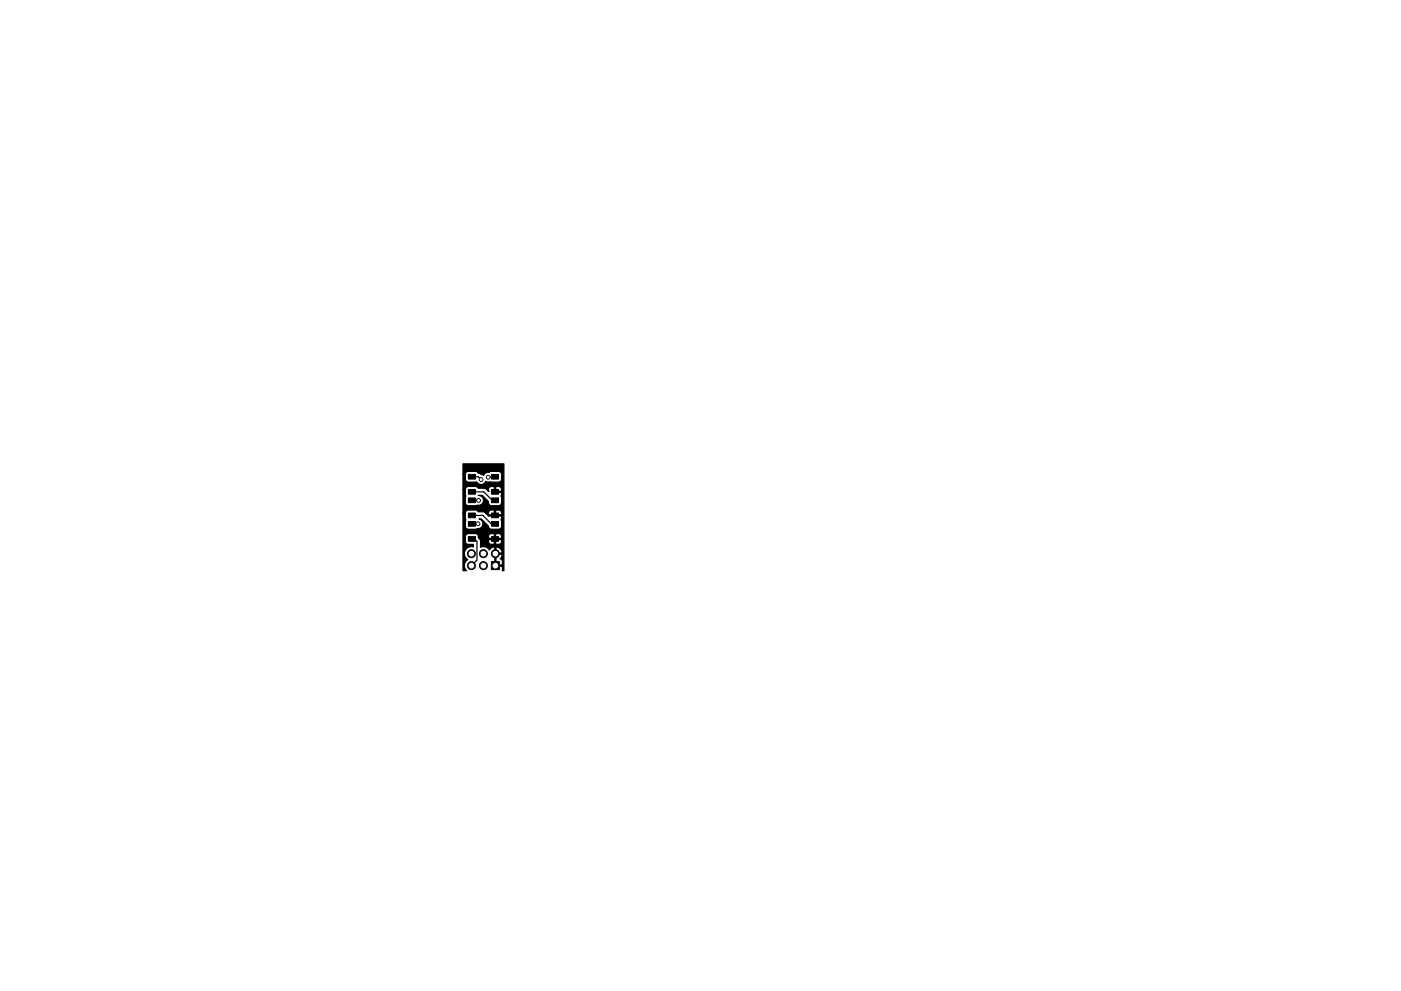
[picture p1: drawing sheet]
<svg xmlns="http://www.w3.org/2000/svg" width="297mm" height="210mm" viewBox="0 0 297 210" stroke-linecap="round" stroke-linejoin="round" font-family="sans-serif">
<g fill="#000" stroke="#000" stroke-width=".21">
<path d="M99.3 100.6h1.5v1h-1.5zM99.3 103.8h1.5v1h-1.5zM99.3 105.6h1.5v1h-1.5zM99.3 108.8h1.5v1h-1.5zM99.3 110.6h1.5v1h-1.5zM99.3 113.8h1.5v1h-1.5zM104.2 100.6h1.5v1h-1.5zM104.2 103.8h1.5v1h-1.5zM104.2 105.6h1.5v1h-1.5zM104.2 108.8h1.5v1h-1.5zM104.2 110.6h1.5v1h-1.5zM104.2 113.8h1.5v1h-1.5z"/>
<path d="M104.2 119.2h1.7v1.7h-1.7z"/>
<circle cx="99.9" cy="117.5" r=".85"/>
<circle cx="101.3" cy="111.1" r=".4"/>
<circle cx="101.5" cy="106.2" r=".4"/>
<circle cx="102" cy="101.7" r=".4"/>
<circle cx="102.5" cy="117.5" r=".85"/>
<circle cx="103.5" cy="101.2" r=".4"/>
<circle cx="105" cy="117.5" r=".85"/>
<circle cx="99.9" cy="120" r=".85"/>
<circle cx="102.5" cy="120" r=".85"/>
</g>
<path d="M100.1 109.3h2.3l1.8 1.8h.8M100.1 114.3h.5l.5 .6v3.9l-1.2 1.2M100.1 106.1h1.4M100.1 104.3h2.5l1.8 1.8h.6M100.1 101.1h1.3l.6 .6M101.3 111.1h-1.2M101.5 106.1v.1M105 101.1l-1.5 .1" fill="none" stroke="#000" stroke-width=".25"/>
<path d="M98.2 98.4h8.6v22.7h-.3v-.8l-.1-.2h-1.5v-2.5h.3v2.3h1.2l.1-.2v-.5l-.1-.4-.4-.3 .5-.7-.2-.2h-1.4v-1.5h.3v1.2h1.1a1.08 1.08 0 0 0-1.4-1.2 .96 .96 0 0 0-1.1 .6 1.47 1.47 0 0 0-1.9-.6v-1.3h1.7a.64 .64 0 0 0 .6 .7h.5l.1-.2v-.8h.3v.8l.1 .2h.6a.61 .61 0 0 0 .4-1h-2.5l-.1 .3h-1.7l-.5-.7v-.3h2.2l.1 .4h1.1v-.8h.3v.8h1.1a.61 .61 0 0 0 .1-.6 .61 .61 0 0 0-.6-.4h-.5l-.1 .2-1-.2-.4 .3-.1 .3h-2.2a.64 .64 0 0 0-.6-.6l-1.9 .1-.2 .4v1.1a.64 .64 0 0 0 .6 .7h1.1v.5a1.49 1.49 0 0 0-1.8 .9 1.49 1.49 0 0 0 .6 1.8 1.48 1.48 0 0 0-.3 2.4h-.7v-12.3h.5l.1 1.4-.1 1.4 .1 .5 .5 .2h1.5l.4-.2a1.04 1.04 0 0 0 1.2-.8 1.04 1.04 0 0 0-.8-1.2h.5l1.5 1.5 .1 .4 .3 .2 1.7 .1a.64 .64 0 0 0 .6-.7l-.1-1.4 .1-.6-.1-.1-2.6 .1-.7-.8h.7l.1 .4h1.1v-.8h.3v.8h1.1a.61 .61 0 0 0 .1-.6 .61 .61 0 0 0-.6-.4h-.5l-.1 .2-1-.2-.4 .3-.1 .3h-.7l-.4-.2h-1.1l-.5-.4h-1.6l-.5 .2-.1 .4h-.5v-5h.5l.1 1.4-.1 1.4a.64 .64 0 0 0 .6 .7l1.9-.1a1.05 1.05 0 0 0 1.3-.9 1.05 1.05 0 0 0-1.1-1.2h.9l1.3 1.3v.2a.64 .64 0 0 0 .6 .7h1.6l.4-.2 .1-.3v-1.2l-.1-.4 .1-.6-.1-.1h-1.4v-1.1h.3v.8h1.1l.1-.1a.68 .68 0 0 0-.6-.9h-.5l-.1 .2-1-.2a.61 .61 0 0 0-.4 1l-.1 .1-.9-.7h-1.3l-.5-.4h-1.6a.64 .64 0 0 0-.6 .6h-.5v-3.2h.5v1a.64 .64 0 0 0 .6 .7l1.8-.1a1.03 1.03 0 0 0 .9 .6 1.03 1.03 0 0 0 1-.7l.4 .2h2.3a.64 .64 0 0 0 .6-.7v-1.1l-.2-.4-1.9-.1-.5 .2a1.15 1.15 0 0 0-1.2 .7l-1.1-.5-.5-.4h-1.6a.64 .64 0 0 0-.6 .6h-.5z" fill="#000" stroke="#000" stroke-width=".25"/>
<g fill="#fff" stroke="#fff" stroke-width=".21">
<circle cx="101.5" cy="106.2" r=".2"/>
<circle cx="101.3" cy="111.1" r=".2"/>
<circle cx="102" cy="101.7" r=".2"/>
<circle cx="103.5" cy="101.2" r=".2"/>
<circle cx="99.9" cy="117.5" r=".5"/>
<circle cx="99.9" cy="120" r=".5"/>
<circle cx="102.5" cy="117.5" r=".5"/>
<circle cx="102.5" cy="120" r=".5"/>
<circle cx="105" cy="117.5" r=".5"/>
<circle cx="105" cy="120" r=".5"/>
</g>
</svg>
